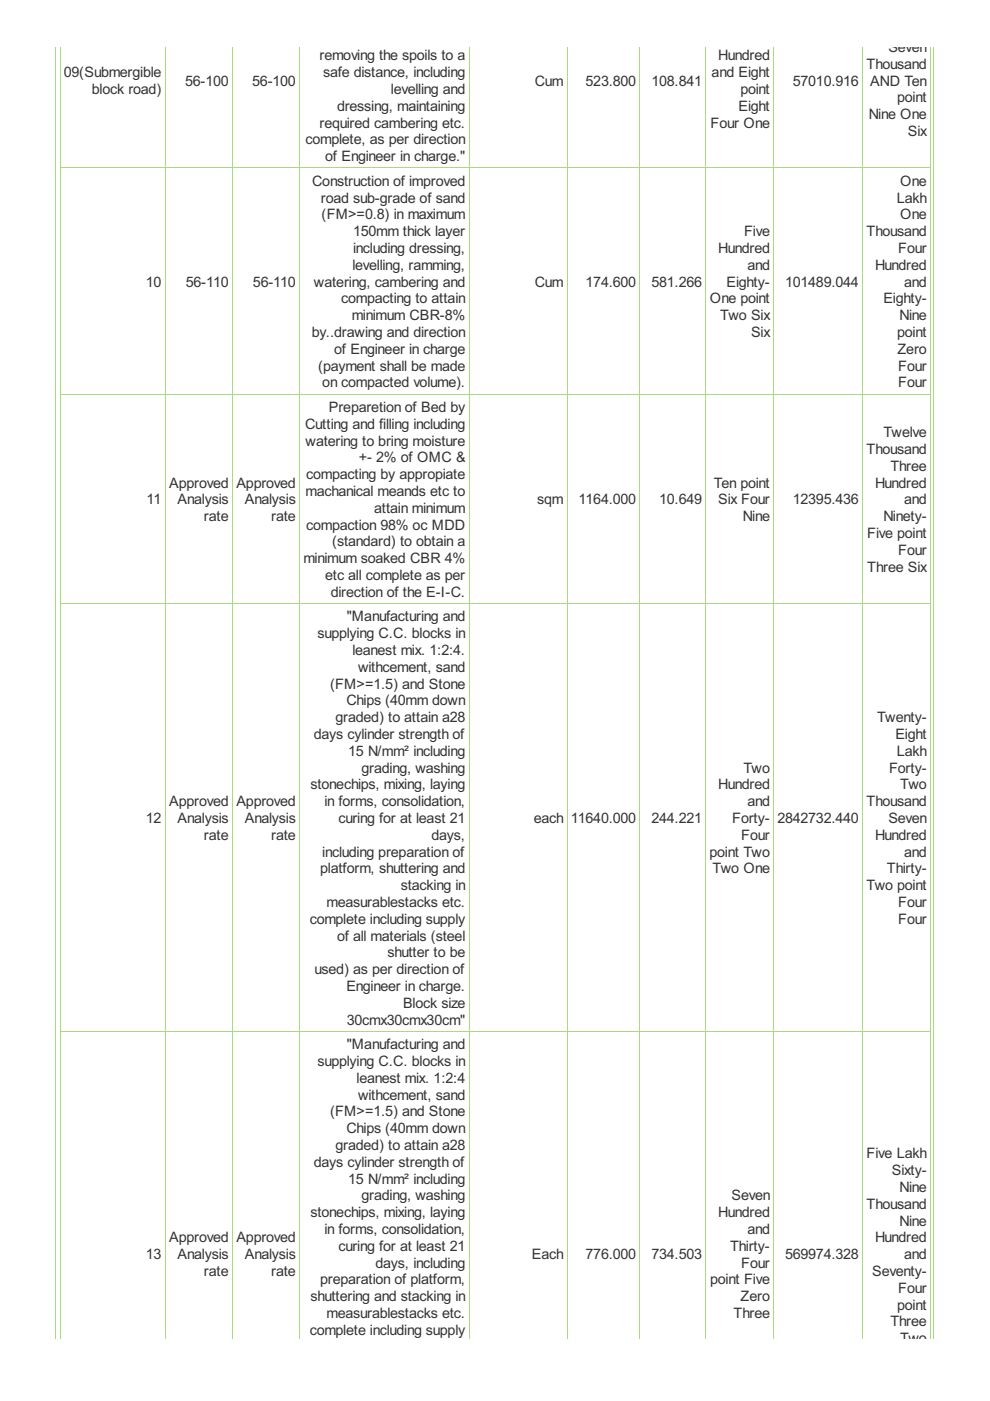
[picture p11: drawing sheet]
<svg xmlns="http://www.w3.org/2000/svg" width="210mm" height="297mm" viewBox="0 0 210 297" stroke-linecap="round" stroke-linejoin="round" font-family="sans-serif">
<defs><g id="words">
<g font-size="3.4" fill="#333">
<text x="188.3" y="11">Seven</text>
<text x="13.6" y="16.4">09(Submergible</text>
<text x="67.7" y="12.8">removing the spoils to a</text>
<text x="68.5" y="16.4">safe distance, including</text>
<text x="150.9" y="16.4">and Eight</text>
<text x="152.3" y="12.8">Hundred</text>
<text x="183.7" y="14.6">Thousand</text>
<text x="19.5" y="19.9">block road)</text>
<text x="39.2" y="18.2">56-100</text>
<text x="53.5" y="18.2">56-100</text>
<text x="71.5" y="23.5">dressing, maintaining</text>
<text x="82.9" y="19.9">levelling and</text>
<text x="113.4" y="18.2">Cum</text>
<text x="124.2" y="18.2">523.800</text>
<text x="138.1" y="18.2">108.841</text>
<text x="156.6" y="23.5">Eight</text>
<text x="157" y="19.9">point</text>
<text x="168.1" y="18.2">57010.916</text>
<text x="184.5" y="18.2">AND Ten</text>
<text x="190.2" y="21.7">point</text>
<text x="67.7" y="27.1">required cambering etc.</text>
<text x="150.6" y="27.1">Four One</text>
<text x="184.2" y="25.3">Nine One</text>
<text x="192.5" y="28.8">Six</text>
<text x="64.8" y="30.6">complete, as per direction</text>
<text x="68.9" y="34.2">of Engineer in charge.&quot;</text>
<text x="66.2" y="39.4">Construction of improved</text>
<text x="190.9" y="39.4">One</text>
<text x="68" y="42.9">road sub-grade of sand</text>
<text x="68.2" y="46.5">(FM&gt;=0.8) in maximum</text>
<text x="190.1" y="42.9">Lakh</text>
<text x="190.9" y="46.5">One</text>
<text x="74.9" y="50.1">150mm thick layer</text>
<text x="74.9" y="53.6">including dressing,</text>
<text x="152.3" y="53.6">Hundred</text>
<text x="157.8" y="50.1">Five</text>
<text x="183.7" y="50.1">Thousand</text>
<text x="190.4" y="53.6">Four</text>
<text x="74.7" y="57.2">levelling, ramming,</text>
<text x="158.5" y="57.2">and</text>
<text x="185.5" y="57.2">Hundred</text>
<text x="30.9" y="60.8">10</text>
<text x="39.4" y="60.8">56-110</text>
<text x="53.6" y="60.8">56-110</text>
<text x="66.6" y="60.8">watering, cambering and</text>
<text x="72.3" y="64.3">compacting to attain</text>
<text x="113.4" y="60.8">Cum</text>
<text x="124.2" y="60.8">174.600</text>
<text x="138.1" y="60.8">581.266</text>
<text x="150.5" y="64.3">One point</text>
<text x="154.1" y="60.8">Eighty-</text>
<text x="166.5" y="60.8">101489.044</text>
<text x="187.3" y="64.3">Eighty-</text>
<text x="191.7" y="60.8">and</text>
<text x="66.1" y="71.5">by..drawing and direction</text>
<text x="74.6" y="67.9">minimum CBR-8%</text>
<text x="152.7" y="67.9">Two Six</text>
<text x="159.2" y="71.5">Six</text>
<text x="190.2" y="71.5">point</text>
<text x="190.7" y="67.9">Nine</text>
<text x="70.9" y="75">of Engineer in charge</text>
<text x="190.3" y="75">Zero</text>
<text x="67.4" y="78.6">(payment shall be made</text>
<text x="68.3" y="82.1">on compacted volume).</text>
<text x="190.4" y="78.6">Four</text>
<text x="190.4" y="82.1">Four</text>
<text x="69.7" y="87.3">Preparetion of Bed by</text>
<text x="64.7" y="90.9">Cutting and filling including</text>
<text x="64.8" y="94.5">watering to bring moisture</text>
<text x="187.3" y="92.7">Twelve</text>
<text x="64.9" y="101.6">compacting by appropiate</text>
<text x="76.1" y="98">+- 2% of OMC &amp;</text>
<text x="183.7" y="96.2">Thousand</text>
<text x="188.8" y="99.8">Three</text>
<text x="31.1" y="106.9">11</text>
<text x="35.9" y="103.4">Approved</text>
<text x="37.7" y="106.9">Analysis</text>
<text x="50.1" y="103.4">Approved</text>
<text x="51.9" y="106.9">Analysis</text>
<text x="64.8" y="105.2">machanical meands etc to</text>
<text x="113.9" y="106.9">sqm</text>
<text x="122.7" y="106.9">1164.000</text>
<text x="139.7" y="106.9">10.649</text>
<text x="151.4" y="103.4">Ten point</text>
<text x="152.3" y="106.9">Six Four</text>
<text x="168.1" y="106.9">12395.436</text>
<text x="185.5" y="103.4">Hundred</text>
<text x="191.7" y="106.9">and</text>
<text x="43.2" y="110.5">rate</text>
<text x="57.5" y="110.5">rate</text>
<text x="64.9" y="112.3">compaction 98% oc MDD</text>
<text x="79.3" y="108.7">attain minimum</text>
<text x="157.5" y="110.5">Nine</text>
<text x="187.3" y="110.5">Ninety-</text>
<text x="64.3" y="119.4">minimum soaked CBR 4%</text>
<text x="70.4" y="115.8">(standard) to obtain a</text>
<text x="183.9" y="114.1">Five point</text>
<text x="190.4" y="117.6">Four</text>
<text x="68.9" y="123">etc all complete as per</text>
<text x="183.9" y="121.2">Three Six</text>
<text x="70.1" y="126.5">direction of the E-I-C.</text>
<text x="73.5" y="131.7">&quot;Manufacturing and</text>
<text x="67.3" y="135.3">supplying C.C. blocks in</text>
<text x="74.7" y="138.9">leanest mix. 1:2:4.</text>
<text x="75.9" y="142.4">withcement, sand</text>
<text x="70" y="146">(FM&gt;=1.5) and Stone</text>
<text x="73.4" y="149.5">Chips (40mm down</text>
<text x="71.2" y="153.1">graded) to attain a28</text>
<text x="186" y="153.1">Twenty-</text>
<text x="66.6" y="156.7">days cylinder strength of</text>
<text x="73.8" y="160.2">15 N/mm² including</text>
<text x="189.8" y="156.7">Eight</text>
<text x="190.1" y="160.2">Lakh</text>
<text x="65.8" y="167.4">stonechips, mixing, laying</text>
<text x="76.7" y="163.8">grading, washing</text>
<text x="152.3" y="167.4">Hundred</text>
<text x="157.6" y="163.8">Two</text>
<text x="188.5" y="163.8">Forty-</text>
<text x="190.9" y="167.4">Two</text>
<text x="35.9" y="170.9">Approved</text>
<text x="50.1" y="170.9">Approved</text>
<text x="68.8" y="170.9">in forms, consolidation,</text>
<text x="158.5" y="170.9">and</text>
<text x="183.7" y="170.9">Thousand</text>
<text x="30.9" y="174.5">12</text>
<text x="37.7" y="174.5">Analysis</text>
<text x="43.2" y="178.1">rate</text>
<text x="51.9" y="174.5">Analysis</text>
<text x="57.5" y="178.1">rate</text>
<text x="71.8" y="174.5">curing for at least 21</text>
<text x="91.5" y="178.1">days,</text>
<text x="113.2" y="174.5">each</text>
<text x="121" y="174.5">11640.000</text>
<text x="138.1" y="174.5">244.221</text>
<text x="155.2" y="174.5">Forty-</text>
<text x="157.2" y="178.1">Four</text>
<text x="164.8" y="174.5">2842732.440</text>
<text x="185.5" y="178.1">Hundred</text>
<text x="188.3" y="174.5">Seven</text>
<text x="67.9" y="185.2">platform, shuttering and</text>
<text x="68.3" y="181.6">including preparation of</text>
<text x="150.4" y="181.6">point Two</text>
<text x="151.1" y="185.2">Two One</text>
<text x="188.1" y="185.2">Thirty-</text>
<text x="191.7" y="181.6">and</text>
<text x="85" y="188.7">stacking in</text>
<text x="183.7" y="188.7">Two point</text>
<text x="65.7" y="195.9">complete including supply</text>
<text x="69.2" y="192.3">measurablestacks etc.</text>
<text x="190.4" y="192.3">Four</text>
<text x="190.4" y="195.9">Four</text>
<text x="71.5" y="199.4">of all materials (steel</text>
<text x="82.1" y="203">shutter to be</text>
<text x="66.7" y="206.6">used) as per direction of</text>
<text x="73.4" y="210.1">Engineer in charge.</text>
<text x="85.5" y="213.7">Block size</text>
<text x="73.5" y="217.2">30cmx30cmx30cm&quot;</text>
<text x="67.3" y="226">supplying C.C. blocks in</text>
<text x="73.5" y="222.4">&quot;Manufacturing and</text>
<text x="75.6" y="229.6">leanest mix. 1:2:4</text>
<text x="75.9" y="233.1">withcement, sand</text>
<text x="70" y="236.7">(FM&gt;=1.5) and Stone</text>
<text x="71.2" y="243.8">graded) to attain a28</text>
<text x="73.4" y="240.3">Chips (40mm down</text>
<text x="183.7" y="245.6">Five Lakh</text>
<text x="66.6" y="247.4">days cylinder strength of</text>
<text x="73.8" y="250.9">15 N/mm² including</text>
<text x="189.1" y="249.2">Sixty-</text>
<text x="76.7" y="254.5">grading, washing</text>
<text x="155.1" y="254.5">Seven</text>
<text x="183.7" y="256.3">Thousand</text>
<text x="190.7" y="252.7">Nine</text>
<text x="35.9" y="263.4">Approved</text>
<text x="50.1" y="263.4">Approved</text>
<text x="65.8" y="258.1">stonechips, mixing, laying</text>
<text x="68.8" y="261.6">in forms, consolidation,</text>
<text x="152.3" y="258.1">Hundred</text>
<text x="158.5" y="261.6">and</text>
<text x="185.5" y="263.4">Hundred</text>
<text x="190.7" y="259.9">Nine</text>
<text x="30.9" y="267">13</text>
<text x="37.7" y="267">Analysis</text>
<text x="51.9" y="267">Analysis</text>
<text x="71.8" y="265.2">curing for at least 21</text>
<text x="79.6" y="268.8">days, including</text>
<text x="112.8" y="267">Each</text>
<text x="124.2" y="267">776.000</text>
<text x="138.1" y="267">734.503</text>
<text x="154.8" y="265.2">Thirty-</text>
<text x="157.2" y="268.8">Four</text>
<text x="166.5" y="267">569974.328</text>
<text x="191.7" y="267">and</text>
<text x="43.2" y="270.5">rate</text>
<text x="57.5" y="270.5">rate</text>
<text x="65.8" y="275.9">shuttering and stacking in</text>
<text x="67.9" y="272.3">preparation of platform,</text>
<text x="150.6" y="272.3">point Five</text>
<text x="157" y="275.9">Zero</text>
<text x="184.9" y="270.5">Seventy-</text>
<text x="190.4" y="274.1">Four</text>
<text x="69.2" y="279.5">measurablestacks etc.</text>
<text x="155.5" y="279.5">Three</text>
<text x="188.8" y="281.2">Three</text>
<text x="190.2" y="277.7">point</text>
<text x="65.7" y="283">complete including supply</text>
<text x="190.9" y="284.8">Two</text>
</g>
</g></defs>
<g fill="none" stroke="#a8da7f" stroke-width=".21">
<path d="M11.8 9.9v273.9M12.7 9.9v273.9M35 9.9v273.9M49.3 9.9v273.9M63.5 9.9v273.9M99.4 9.9v273.9M120.2 9.9v273.9M135.7 9.9v273.9M149.6 9.9v273.9M164 9.9v273.9M182.9 9.9v273.9M197.3 9.9v273.9"/>
<path d="M198 9.9v273.9M12.7 35.6h184.7M12.7 83.6h184.7M12.7 127.9h184.7M12.7 218.7h184.7"/>
</g>
<use href="#words"/>
</svg>
